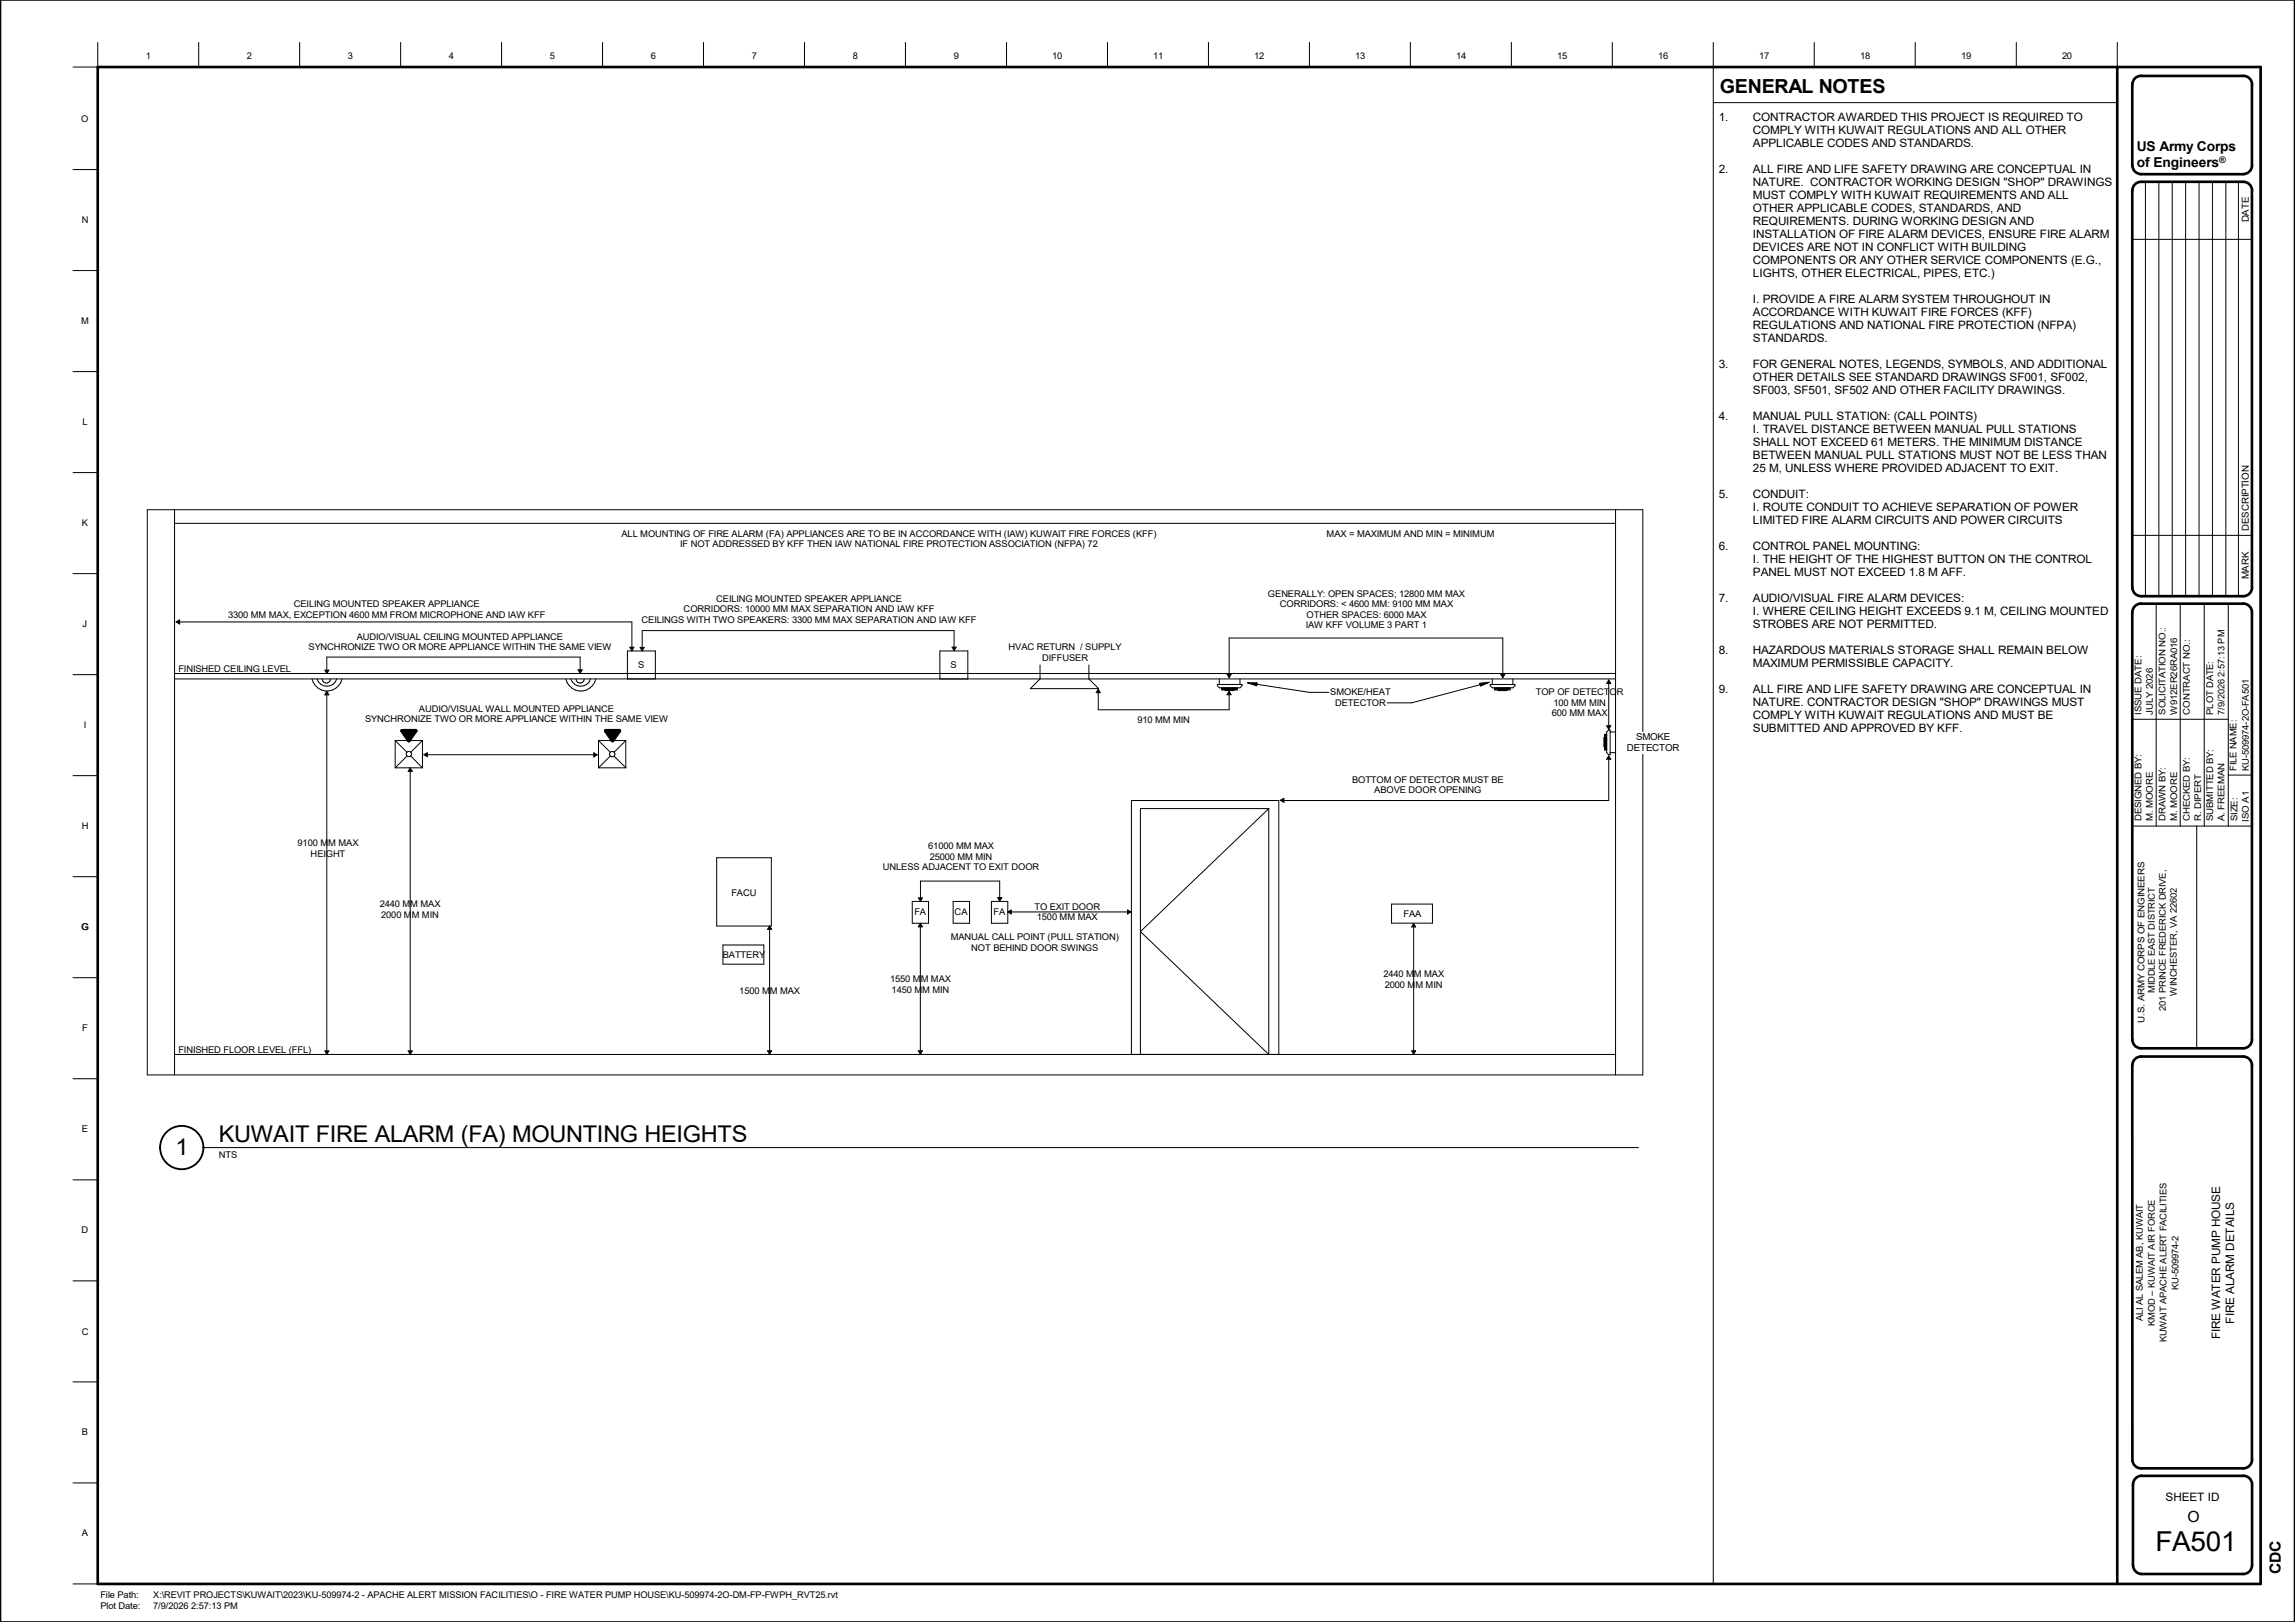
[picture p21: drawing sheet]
<svg xmlns="http://www.w3.org/2000/svg" width="841mm" height="594mm" viewBox="0 0 841 594" stroke-linecap="round" stroke-linejoin="round" font-family="sans-serif">
<defs><g id="words">
<text font-size="10.1" x="789.9" y="567.9">FA501</text>
<g font-size="8.4">
<text x="80.2" y="418.3">KUWAIT FIRE ALARM (FA) MOUNTING HEIGHTS</text>
<text x="64.3" y="423.1">1</text>
</g>
<text font-size="7.1" x="630.3" y="34.1">GENERAL NOTES</text>
<g font-size="5.6">
<text x="801.7" y="557.4">O</text>
<text x="835.8" y="576.7" transform="rotate(-90 835.8 576.7)">CDC</text>
</g>
<g font-size="5">
<text x="783.1" y="55.5">US Army Corps</text>
<text x="783.1" y="61.3">of Engineers</text>
</g>
<g font-size="4.3">
<text x="818.7" y="484.8" transform="rotate(-90 818.7 484.8)">FIRE ALARM DETAILS</text>
<text x="813.6" y="490.6" transform="rotate(-90 813.6 490.6)">FIRE WATER PUMP HOUSE</text>
</g>
<g font-size="4.2">
<text x="629.9" y="44.2">1.</text>
<text x="642.4" y="44.2">CONTRACTOR AWARDED THIS PROJECT IS REQUIRED TO</text>
<text x="642.4" y="53.8">APPLICABLE CODES AND STANDARDS.</text>
<text x="642.4" y="49">COMPLY WITH KUWAIT REGULATIONS AND ALL OTHER</text>
<text x="629.9" y="63.3">2.</text>
<text x="642.4" y="63.3">ALL FIRE AND LIFE SAFETY DRAWING ARE CONCEPTUAL IN</text>
<text x="642.4" y="68.1">NATURE. CONTRACTOR WORKING DESIGN &quot;SHOP&quot; DRAWINGS</text>
<text x="642.4" y="72.8">MUST COMPLY WITH KUWAIT REQUIREMENTS AND ALL</text>
<text x="642.4" y="77.6">OTHER APPLICABLE CODES, STANDARDS, AND</text>
<text x="642.4" y="82.3">REQUIREMENTS. DURING WORKING DESIGN AND</text>
<text x="642.4" y="87.1">INSTALLATION OF FIRE ALARM DEVICES, ENSURE FIRE ALARM</text>
<text x="642.4" y="91.9">DEVICES ARE NOT IN CONFLICT WITH BUILDING</text>
<text x="642.4" y="96.6">COMPONENTS OR ANY OTHER SERVICE COMPONENTS (E.G.,</text>
<text x="642.4" y="101.4">LIGHTS, OTHER ELECTRICAL, PIPES, ETC.)</text>
<text x="642.4" y="110.9">I. PROVIDE A FIRE ALARM SYSTEM THROUGHOUT IN</text>
<text x="642.4" y="115.7">ACCORDANCE WITH KUWAIT FIRE FORCES (KFF)</text>
<text x="642.4" y="120.4">REGULATIONS AND NATIONAL FIRE PROTECTION (NFPA)</text>
<text x="642.4" y="125.2">STANDARDS.</text>
<text x="629.9" y="134.7">3.</text>
<text x="642.4" y="134.7">FOR GENERAL NOTES, LEGENDS, SYMBOLS, AND ADDITIONAL</text>
<text x="642.4" y="139.5">OTHER DETAILS SEE STANDARD DRAWINGS SF001, SF002,</text>
<text x="642.4" y="144.3">SF003, SF501, SF502 AND OTHER FACILITY DRAWINGS.</text>
<text x="629.9" y="153.8">4.</text>
<text x="642.4" y="153.8">MANUAL PULL STATION: (CALL POINTS)</text>
<text x="642.4" y="158.6">I. TRAVEL DISTANCE BETWEEN MANUAL PULL STATIONS</text>
<text x="642.4" y="163.3">SHALL NOT EXCEED 61 METERS. THE MINIMUM DISTANCE</text>
<text x="642.4" y="168.1">BETWEEN MANUAL PULL STATIONS MUST NOT BE LESS THAN</text>
<text x="642.4" y="172.8">25 M, UNLESS WHERE PROVIDED ADJACENT TO EXIT.</text>
<text x="629.9" y="182.4">5.</text>
<text x="642.4" y="182.4">CONDUIT:</text>
<text x="642.4" y="187.2">I. ROUTE CONDUIT TO ACHIEVE SEPARATION OF POWER</text>
<text x="642.4" y="191.9">LIMITED FIRE ALARM CIRCUITS AND POWER CIRCUITS</text>
<text x="629.9" y="201.4">6.</text>
<text x="642.4" y="201.4">CONTROL PANEL MOUNTING:</text>
<text x="642.4" y="206.2">I. THE HEIGHT OF THE HIGHEST BUTTON ON THE CONTROL</text>
<text x="642.4" y="210.9">PANEL MUST NOT EXCEED 1.8 M AFF.</text>
<text x="629.9" y="220.5">7.</text>
<text x="642.4" y="220.5">AUDIO/VISUAL FIRE ALARM DEVICES:</text>
<text x="642.4" y="225.3">I. WHERE CEILING HEIGHT EXCEEDS 9.1 M, CEILING MOUNTED</text>
<text x="642.4" y="230">STROBES ARE NOT PERMITTED.</text>
<text x="629.9" y="239.5">8.</text>
<text x="642.4" y="239.5">HAZARDOUS MATERIALS STORAGE SHALL REMAIN BELOW</text>
<text x="642.4" y="244.3">MAXIMUM PERMISSIBLE CAPACITY.</text>
<text x="629.9" y="253.8">9.</text>
<text x="642.4" y="253.8">ALL FIRE AND LIFE SAFETY DRAWING ARE CONCEPTUAL IN</text>
<text x="642.4" y="258.6">NATURE. CONTRACTOR DESIGN &quot;SHOP&quot; DRAWINGS MUST</text>
<text x="642.4" y="263.4">COMPLY WITH KUWAIT REGULATIONS AND MUST BE</text>
<text x="642.4" y="268.1">SUBMITTED AND APPROVED BY KFF.</text>
<text x="793.6" y="549.7">SHEET ID</text>
</g>
<g font-size="3.5">
<text x="824.1" y="81.4" transform="rotate(-90 824.1 81.4)">DATE</text>
<text x="824.1" y="194.4" transform="rotate(-90 824.1 194.4)">DESCRIPTION</text>
<text x="824.1" y="212.2" transform="rotate(-90 824.1 212.2)">MARK</text>
<text x="596.2" y="275.1">DETECTOR</text>
<text x="599.6" y="271.1">SMOKE</text>
</g>
<g font-size="3.4">
<text x="53.5" y="21.5">1</text>
<text x="90.5" y="21.5">2</text>
<text x="127.5" y="21.5">3</text>
<text x="164.5" y="21.5">4</text>
<text x="201.5" y="21.5">5</text>
<text x="238.5" y="21.5">6</text>
<text x="275.5" y="21.5">7</text>
<text x="312.5" y="21.5">8</text>
<text x="349.5" y="21.5">9</text>
<text x="385.6" y="21.5">10</text>
<text x="422.6" y="21.5">11</text>
<text x="459.6" y="21.5">12</text>
<text x="496.6" y="21.5">13</text>
<text x="533.7" y="21.5">14</text>
<text x="570.7" y="21.5">15</text>
<text x="607.7" y="21.5">16</text>
<text x="644.7" y="21.5">17</text>
<text x="681.7" y="21.5">18</text>
<text x="718.6" y="21.5">19</text>
<text x="755.6" y="21.5">20</text>
<text x="29.8" y="44.6">O</text>
<text x="29.9" y="81.6">N</text>
<text x="29.8" y="118.6">M</text>
<text x="30.2" y="155.6">L</text>
<text x="30" y="192.6">K</text>
<text x="227.8" y="196.6">ALL MOUNTING OF FIRE ALARM (FA) APPLIANCES ARE TO BE IN ACCORDANCE WITH (IAW) KUWAIT FIRE FORCES (KFF)</text>
<text x="486.2" y="196.6">MAX = MAXIMUM AND MIN = MINIMUM</text>
<text x="249.3" y="200.4">IF NOT ADDRESSED BY KFF THEN IAW NATIONAL FIRE PROTECTION ASSOCIATION (NFPA) 72</text>
<text x="262.5" y="220.5">CEILING MOUNTED SPEAKER APPLIANCE</text>
<text x="464.7" y="218.5">GENERALLY: OPEN SPACES; 12800 MM MAX</text>
<text x="83.6" y="226.2">3300 MM MAX, EXCEPTION 4600 MM FROM MICROPHONE AND IAW KFF</text>
<text x="107.7" y="222.4">CEILING MOUNTED SPEAKER APPLIANCE</text>
<text x="250.5" y="224.3">CORRIDORS: 10000 MM MAX SEPARATION AND IAW KFF</text>
<text x="469" y="222.4">CORRIDORS: &lt; 4600 MM: 9100 MM MAX</text>
<text x="478.8" y="226.2">OTHER SPACES: 6000 MAX</text>
<text x="30.3" y="229.6">J</text>
<text x="235.1" y="228.1">CEILINGS WITH TWO SPEAKERS: 3300 MM MAX SEPARATION AND IAW KFF</text>
<text x="478.5" y="230">IAW KFF VOLUME 3 PART 1</text>
<text x="113.1" y="238.2">SYNCHRONIZE TWO OR MORE APPLIANCE WITHIN THE SAME VIEW</text>
<text x="130.7" y="234.3">AUDIO/VISUAL CEILING MOUNTED APPLIANCE</text>
<text x="369.6" y="238.1">HVAC RETURN / SUPPLY</text>
<text x="233.9" y="244.7">S</text>
<text x="348.3" y="244.7">S</text>
<text x="381.9" y="242">DIFFUSER</text>
<text x="65.4" y="246">FINISHED CEILING LEVEL</text>
<text x="487.5" y="254.7">SMOKE/HEAT</text>
<text x="562.9" y="254.6">TOP OF DETECTOR</text>
<text x="153.5" y="260.6">AUDIO/VISUAL WALL MOUNTED APPLIANCE</text>
<text x="489.2" y="258.6">DETECTOR</text>
<text x="568.7" y="262.3">600 MM MAX</text>
<text x="569.3" y="258.5">100 MM MIN</text>
<text x="784.8" y="261.7" transform="rotate(-90 784.8 261.7)">ISSUE DATE:</text>
<text x="788.9" y="261.7" transform="rotate(-90 788.9 261.7)">JULY 2026</text>
<text x="793.6" y="261.7" transform="rotate(-90 793.6 261.7)">SOLICITATION NO.:</text>
<text x="797.8" y="261.7" transform="rotate(-90 797.8 261.7)">W912ER26RA016</text>
<text x="802.4" y="261.7" transform="rotate(-90 802.4 261.7)">CONTRACT NO.:</text>
<text x="811.1" y="261.7" transform="rotate(-90 811.1 261.7)">PLOT DATE:</text>
<text x="815.2" y="261.7" transform="rotate(-90 815.2 261.7)">7/9/2026 2:57:13 PM</text>
<text x="30.7" y="266.6">I</text>
<text x="133.8" y="264.5">SYNCHRONIZE TWO OR MORE APPLIANCE WITHIN THE SAME VIEW</text>
<text x="416.9" y="264.7">910 MM MIN</text>
<text x="495.5" y="286.7">BOTTOM OF DETECTOR MUST BE</text>
<text x="819.6" y="282.3" transform="rotate(-90 819.6 282.3)">FILE NAME:</text>
<text x="824.1" y="282.3" transform="rotate(-90 824.1 282.3)">KU-509974-2O-FA501</text>
<text x="503.6" y="290.6">ABOVE DOOR OPENING</text>
<text x="29.9" y="303.6">H</text>
<text x="784.8" y="300.8" transform="rotate(-90 784.8 300.8)">DESIGNED BY:</text>
<text x="788.9" y="300.8" transform="rotate(-90 788.9 300.8)">M. MOORE</text>
<text x="793.6" y="300.8" transform="rotate(-90 793.6 300.8)">DRAWN BY:</text>
<text x="797.8" y="300.8" transform="rotate(-90 797.8 300.8)">M. MOORE</text>
<text x="802.4" y="300.8" transform="rotate(-90 802.4 300.8)">CHECKED BY:</text>
<text x="806.6" y="300.8" transform="rotate(-90 806.6 300.8)">R. DIPERT</text>
<text x="811.1" y="300.8" transform="rotate(-90 811.1 300.8)">SUBMITTED BY:</text>
<text x="815.2" y="300.8" transform="rotate(-90 815.2 300.8)">A. FREEMAN</text>
<text x="820" y="300.8" transform="rotate(-90 820 300.8)">SIZE:</text>
<text x="824.1" y="300.9" transform="rotate(-90 824.1 300.9)">ISO A1</text>
<text x="109.1" y="309.9">9100 MM MAX</text>
<text x="340.1" y="311">61000 MM MAX</text>
<text x="113.8" y="313.8">HEIGHT</text>
<text x="340.7" y="314.9">25000 MM MIN</text>
<text x="323.6" y="318.7">UNLESS ADJACENT TO EXIT DOOR</text>
<text x="268" y="328.2">FACU</text>
<text x="139.1" y="332.3">2440 MM MAX</text>
<text x="335.1" y="335.2">FA</text>
<text x="349.8" y="335.2">CA</text>
<text x="364.1" y="335.2">FA</text>
<text x="379.1" y="333.2">TO EXIT DOOR</text>
<text x="29.8" y="340.6">G</text>
<text x="139.7" y="336.1">2000 MM MIN</text>
<text x="380" y="337.1">1500 MM MAX</text>
<text x="514.3" y="336">FAA</text>
<text x="348.4" y="344.5">MANUAL CALL POINT (PULL STATION)</text>
<text x="264.9" y="351">BATTERY</text>
<text x="355.9" y="348.3">NOT BEHIND DOOR SWINGS</text>
<text x="326.2" y="359.8">1550 MM MAX</text>
<text x="506.9" y="357.8">2440 MM MAX</text>
<text x="270.9" y="364">1500 MM MAX</text>
<text x="326.7" y="363.7">1450 MM MIN</text>
<text x="507.5" y="361.7">2000 MM MIN</text>
<text x="789.7" y="363.8" transform="rotate(-90 789.7 363.8)">MIDDLE EAST DISTRICT</text>
<text x="797.7" y="364.6" transform="rotate(-90 797.7 364.6)">WINCHESTER, VA 22602</text>
<text x="793.7" y="370.2" transform="rotate(-90 793.7 370.2)">201 PRINCE FREDERICK DRIVE,</text>
<text x="30.1" y="377.6">F</text>
<text x="785.8" y="374.5" transform="rotate(-90 785.8 374.5)">U.S. ARMY CORPS OF ENGINEERS</text>
<text x="65.4" y="385.7">FINISHED FLOOR LEVEL (FFL)</text>
<text x="30" y="414.7">E</text>
<text x="80.2" y="424.3">NTS</text>
<text x="29.9" y="451.7">D</text>
<text x="798.3" y="472.5" transform="rotate(-90 798.3 472.5)">KU-509974-2</text>
<text x="785.2" y="483.9" transform="rotate(-90 785.2 483.9)">ALI AL SALEM AB, KUWAIT</text>
<text x="789.7" y="485.6" transform="rotate(-90 789.7 485.6)">KMOD – KUWAIT AIR FORCE</text>
<text x="29.9" y="488.8">C</text>
<text x="794" y="491.7" transform="rotate(-90 794 491.7)">KUWAIT APACHE ALERT FACILITIES</text>
<text x="30" y="525.7">B</text>
<text x="30" y="562.7">A</text>
<text x="36.8" y="585.4">File Path:</text>
<text x="56.1" y="585.4">X:\REVIT PROJECTS\KUWAIT\2023\KU-509974-2 - APACHE ALERT MISSION FACILITIES\O - FIRE WATER PUMP HOUSE\KU-509974-2O-DM-FP-FWPH_RVT25.rvt</text>
<text x="36.8" y="589.5">Plot Date:</text>
<text x="56.1" y="589.5">7/9/2026 2:57:13 PM</text>
</g>
<text font-size="3.3" x="813.3" y="59.8">®</text>
</g></defs>
<g fill="#000">
<path d="M64.5 227h1.3v1.5h-1.3zM230.8 237.1h1.5v1.2h-1.5zM234.6 237.1h1.5v1.3h-1.5zM349 237h1.4v1.3h-1.4zM119 253.2h1.5v1.3h-1.5zM119.1 245.4h1.4v1.3h-1.4zM211.9 245.3h1.5v1.3h-1.5zM401.7 252.4h1.5v1.3h-1.5zM447.7 251.9h5.7v1h-5.7zM449.7 253.2h1.4v1.3h-1.4zM449.7 246.9h1.4v1.3h-1.4zM547.7 251.9h5.7v1h-5.7z"/>
<path d="M550 246.9h1.5v1.3h-1.5zM588.8 249h1.5v1.4h-1.5zM147.4 267.7h4.9v3.5h-4.9zM155.3 275.7h1.3v1.5h-1.3zM217.6 275.7h1.3v1.5h-1.3zM222 267.7h4.9v3.5h-4.9zM587.8 268.9h1v5.8h-1zM588.8 276.8h1.5v1.3h-1.5zM588.8 265.8h1.5v1.3h-1.5zM149.6 281.2h1.5v1.3h-1.5zM469.2 292.4h1.3v1.4h-1.3zM336.5 338.2h1.5v1.3h-1.5z"/>
<path d="M336.6 328.8h1.4v1.3h-1.4zM365.6 328.8h1.5v1.2h-1.5zM369.3 333.3h1.3v1.4h-1.3zM413.2 333.3h1.3v1.4h-1.3zM517.3 338.2h1.5v1.3h-1.5zM281.3 339.1h1.5v1.3h-1.5zM119.1 384.9h1.4v1.3h-1.4zM149.6 384.9h1.5v1.3h-1.5zM281.3 384.9h1.5v1.2h-1.5zM336.5 384.9h1.5v1.2h-1.5zM517.4 384.9h1.4v1.2h-1.4z"/>
</g>
<g fill="none" stroke="#000" stroke-width=".37">
<path d="M54 186.7h548v207h-548zM64 186.7v207M64 191.7h528M592 186.7v207M64.5 227.8l1.3-.8v1.6zM65.3 227.8h166.3v9.3M230.8 237.1h1.5l-.7 1.3zM234.6 237.1h1.5l-.8 1.3zM348.9 237h1.5l-.8 1.3zM349.6 237v-6h-114.3v6.1M64 248.7h528M64 246.7h528"/>
<path d="M114.3 248.7a5.6 5.6 0 0 0 5.5 4.4 5.6 5.6 0 0 0 5.5-4.4M116.2 248.7a3.8 3.8 0 0 0 3.6 2.6 3.8 3.8 0 0 0 3.6-2.6M118.1 248.7a1.5 1.5 0 0 0 1.5 1.5 1.5 1.5 0 0 0 1.5-1.5M119 245.4h1.5l-.7 1.3zM119.8 253.2l.7 1.3h-1.5zM119.8 254.5v130.4M207.3 248.7a5.6 5.6 0 0 0 5.6 4.4 5.6 5.6 0 0 0 5.5-4.4M209.2 248.7a3.8 3.8 0 0 0 3.6 2.6 3.8 3.8 0 0 0 3.6-2.6M211.1 248.7a1.5 1.5 0 0 0 1.5 1.5 1.5 1.5 0 0 0 1.5-1.5M211.8 245.3h1.6l-.8 1.3zM212.6 245.3v-4.6h-92.8v4.7M229.9 248.7v-10.3h10.3v10.3"/>
<path d="M344.4 248.7v-10.3h10.3v10.3M381.1 243.5v5.2l-3.5 3.5h25l-3.6-3.5v-5.2M402.5 252.4l.7 1.3h-1.5zM402.5 253.7v6.3h48l-.1-5.5M446.1 250.7h9.1v.5l-.8 .7h-7.6l-.7-.7zM446.8 248.7v2M447.7 251.9v.8h1.2v.2l4.5-.2v-.8M449.7 246.9h1.4l-.7 1.3zM450.4 253.2l.7 1.3h-1.4zM450.4 246.9v-13.2h100.3v13.2M454.4 248.7v2M457.2 250.1h3.5l-.2 1.1z"/>
<path d="M457.2 250.1l22.6 3.5h7.2M542.2 250.2l3.6-.3-3.3 1.4zM545.8 249.9l-28.5 7.5h-9M546.1 250.7h9.1v.5l-.8 .7h-7.5l-.8-.7zM546.9 248.7v2M547.7 251.9v.8h1.2v.2h3.3v-.2h1.2v-.8M550 246.9h1.5l-.8 1.3zM554.4 248.7v2M589.5 249l.8 1.4h-1.5zM589.5 250.4v15.7M144.8 271.2h10M144.8 271.2v10"/>
<path d="M144.8 271.2l4.3 4.3M149.1 276.9l-4.2 4.3M150.5 276.9l4.3 4.3M154.8 271.2v10M154.8 271.2l-4.3 4.3M155.3 276.4l1.3-.7v1.5zM156.6 276.4h61M217.6 275.7l1.3 .8-1.3 .7zM219.3 271.2h10M219.3 271.2v10M219.3 271.2l4.3 4.3M223.6 276.9l-4.3 4.3"/>
<path d="M225 276.9l4.4 4.3M229.3 271.2v10h-10M229.3 271.2l-4.3 4.3M588.8 268.9h-.8v1.3h-.2l.2 4.5h.8M588.8 265.8h1.5l-.8 1.3zM589.5 267.3h.5v9.1h-.5l-.7-.7v-7.6zM589.5 276.8l.8 1.3h-1.5zM589.5 278.1v15.1h-119M590 268.1h2M590 275.7h2M144.8 281.2h10M150.3 281.2l.8 1.3h-1.5z"/>
<path d="M150.3 282.5v102.4M464.9 296.2h-47v90M469.2 293.1l1.3-.7v1.5zM262.6 314.2h20.1v25h-20.1zM282 339.1l.8 1.3h-1.5zM334.3 330.2h6v8h-6zM336.5 328.8h1.5l-.7 1.4zM337.3 338.2l.7 1.3h-1.5zM337.3 339.5v45.6M349.3 330.2h6v8h-6zM363.3 330.2h6v8h-6zM365.6 328.8h1.5l-.7 1.3z"/>
<path d="M366.4 328.8v-6.1h-29.1v6.1M369.3 334l1.3-.7v1.5zM370.6 334h42.6M413.2 333.3l1.3 .7-1.3 .8zM509.9 331.1h15v7h-15zM518 338.2l.8 1.3h-1.5zM518 339.5v45.4M264.9 346.1h15v7h-15zM282 340.4v44.5M417.9 341.2l47-45v90zM64 386.2h528M119 384.9h1.5l-.7 1.3z"/>
<path d="M149.6 384.9h1.5l-.8 1.3zM281.3 384.9h1.5l-.8 1.3zM336.5 384.9h1.5l-.7 1.3zM414.6 386.2v-93h54v93M517.3 384.9h1.5l-.8 1.3z"/>
<circle cx="149.8" cy="276.2" r=".99"/>
<circle cx="224.4" cy="276.2" r="1"/>
</g>
<path d="M147.4 267.7h4.9l-2.5 3.5zM222 267.7h4.9l-2.4 3.5z" fill="none" stroke="#000" stroke-width="1.4"/>
<path d="M457.2 250.1h3.5l-.2 1.1zM542.2 250.2l3.6-.3-3.3 1.4z" fill="#000"/>
<g fill="#fff">
<path d="M599.6 268h13.4v4h-13.4z"/>
<path d="M596.2 272h19.2v4h-19.2z"/>
<path d="M233.9 241.6h2.2v3.9h-2.2z"/>
<path d="M348.3 241.6h2.3v3.9h-2.3z"/>
</g>
<g fill="none" stroke="#000" stroke-width=".37">
<path d="M35.8 15.5v9.1h-9M72.8 15.5v9.1M109.8 15.5v9.1M146.8 15.5v9.1M183.8 15.5v9.1M220.8 15.5v9.1M257.8 15.5v9.1M294.8 15.5v9.1M331.8 15.5v9.1M368.9 15.5v9.1M405.8 15.5v9.1M442.8 15.5v9.1"/>
<path d="M479.8 15.5v9.1M516.8 15.5v9.1M553.8 15.5v9.1M590.8 15.5v9.1M627.8 15.5v564.6M664.8 15.5v9.1M701.8 15.5v9.1M738.9 15.5v9.1M775.9 15.5v9.1M627.8 37.6h148.1M26.8 62.1h9M786.2 66.6v151.8"/>
<path d="M791.1 66.6v151.8M796 66.6v151.8M800.9 66.6v151.8M805.9 66.6v151.8M810.8 66.6v151.8M815.7 66.6v151.8M820.3 66.6v151.8M26.8 99.1h9M781.4 87.7h43.8M26.8 136.1h9M26.8 173.1h9M781.4 196.1h43.8"/>
<path d="M26.8 210.1h9M790.2 221.1v81.5M799 221.1v81.5M807.8 221.1v81.5M816.6 221.1v81.5M26.8 247.1h9M781.4 263.4h35.2M26.8 284.1h9M816.6 283.9h8.6M781.4 302.6h43.8M805 302.6v81.4M26.8 321.1h9"/>
<path d="M26.8 358.1h9M26.8 395.1h9M26.8 432.1h9M26.8 469.1h9M26.8 506.1h9M26.8 543.1h9M26.8 580.1h9"/>
</g>
<g fill="none" stroke="#000" stroke-width=".97">
<path d="M0 0v594.1M841 0v594.1M35.8 24.6h792.6v555.5h-792.6zM775.9 24.6v555.5M781.4 31v29.6M784.6 27.8h37.5M784.6 27.8a3.1 3.1 0 0 0-3.2 3.1M822.1 27.8a3.2 3.2 0 0 1 3.2 3.1l-.1 29.7M781.4 69.8v145.4M781.4 60.6a3.2 3.2 0 0 0 3.2 3.2h37.5M822.1 66.6h-37.5a3.1 3.1 0 0 0-3.2 3.2M822.1 66.6a3.1 3.1 0 0 1 3.1 3.2l.1 145.4a3.2 3.2 0 0 1-3.2 3.2"/>
<path d="M825.3 60.6a3.2 3.2 0 0 1-3.2 3.2M781.4 215.2a3.2 3.2 0 0 0 3.2 3.2h37.5M781.4 224.3v156.5M781.4 224.2a3.1 3.1 0 0 1 3.2-3.1h37.5a3.2 3.2 0 0 1 3.1 3.2v156.5a3.2 3.2 0 0 1-3.1 3.2h-37.5a3.2 3.2 0 0 1-3.2-3.2M781.4 390.1v144.5a3.2 3.2 0 0 0 3.2 3.2h37.5M781.4 390.1a3.1 3.1 0 0 1 3.2-3.1h37.5a3.2 3.2 0 0 1 3.1 3.1l.1 144.5a3.2 3.2 0 0 1-3.2 3.2M781.6 543.7l.1 29.6a3.2 3.2 0 0 0 3.2 3.2h37.2a3.2 3.2 0 0 0 3.2-3.2v-29.6M781.7 543.7a3.1 3.1 0 0 1 3.2-3.2h37.2a3.2 3.2 0 0 1 3.2 3.2"/>
</g>
<circle cx="66.6" cy="420.3" r="7.9" fill="none" stroke="#000" stroke-width=".68"/>
<g fill="#fff">
<path d="M80.2 421.2h6.7v3.9h-6.7z"/>
<path d="M64.3 415.5h4.7v9.4h-4.7z"/>
<path d="M80.2 410.8h193.5v9.4h-193.5z"/>
</g>
<path d="M74.5 420.3h525.9" fill="none" stroke="#000" stroke-width=".37"/>
<use href="#words"/>
</svg>
